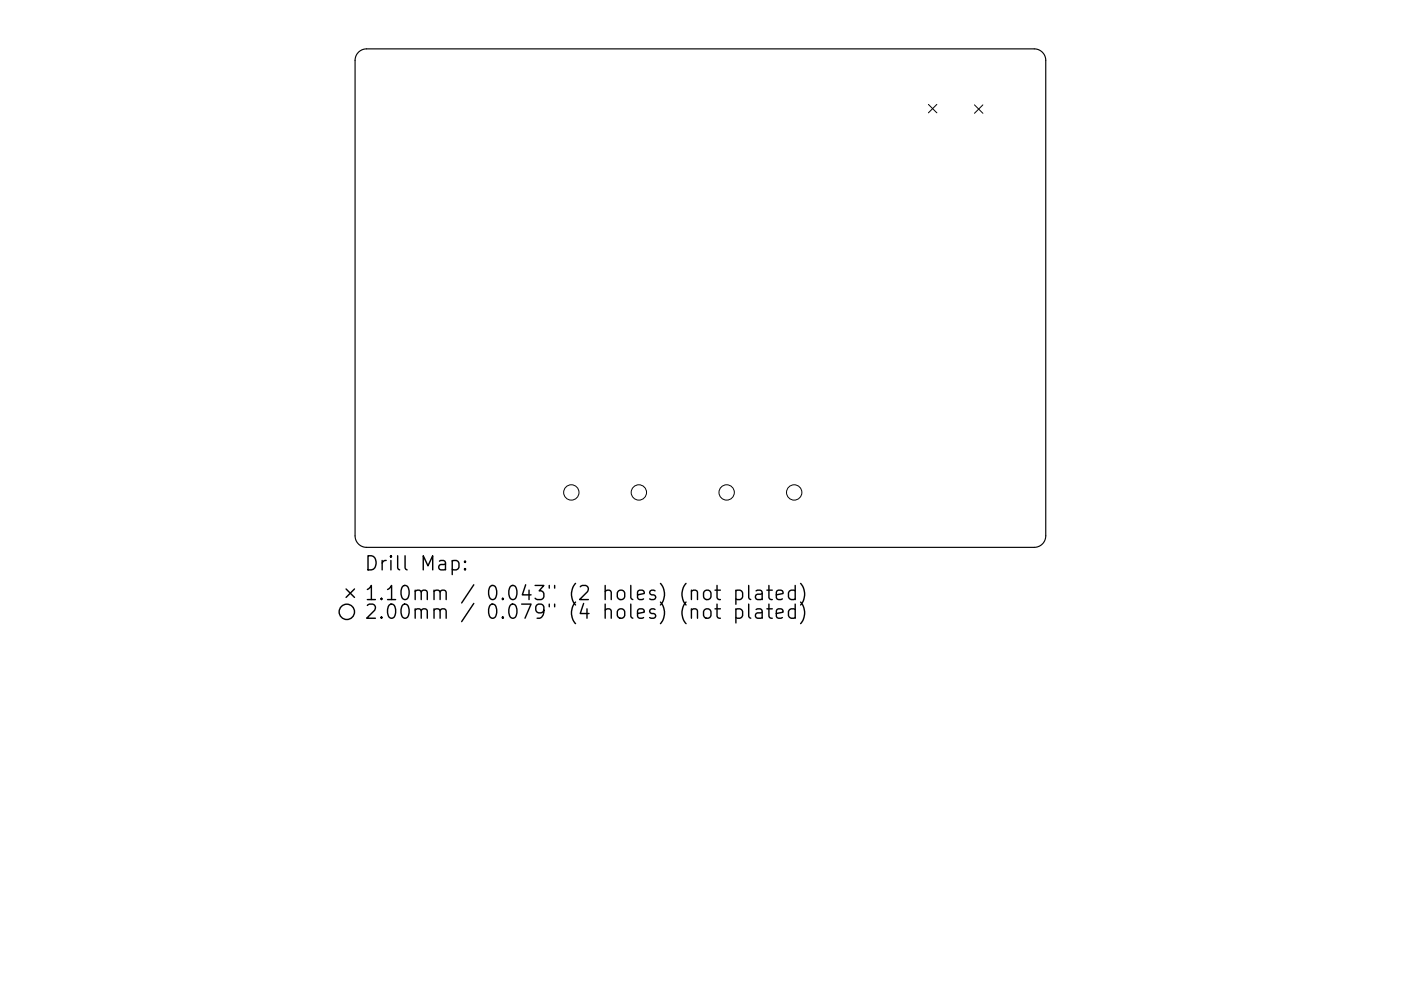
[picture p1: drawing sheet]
<svg xmlns="http://www.w3.org/2000/svg" width="297mm" height="210mm" viewBox="0 0 297 210" stroke-linecap="round" stroke-linejoin="round" font-family="sans-serif">
<defs><g id="words">
<g font-size="4.2">
<text x="77.2" y="121.1">Drill Map:</text>
<text x="77.2" y="127.4">1.10mm / 0.043&quot; (2 holes) (not plated)</text>
<text x="77.2" y="131.3">2.00mm / 0.079&quot; (4 holes) (not plated)</text>
</g>
</g></defs>
<path d="M76 11.1l.9-.6 .8-.1h141.6a2.44 2.44 0 0 1 2.4 2.4v100.9a2.44 2.44 0 0 1-2.4 2.4h-141.6a2.44 2.44 0 0 1-2.4-2.4v-100.9l.1-.8z" fill="none" stroke="#000" stroke-width=".24"/>
<g fill="none" stroke="#000" stroke-width=".21">
<path d="M196.8 22.2l1.8 1.7M198.6 22.2l-1.8 1.7M206.6 22.2l1.8 1.8M208.4 22.2l-1.8 1.8"/>
<circle cx="121.1" cy="104.5" r="1.63"/>
<circle cx="135.5" cy="104.5" r="1.63"/>
<circle cx="154.1" cy="104.5" r="1.63"/>
<circle cx="168.4" cy="104.5" r="1.63"/>
</g>
<g fill="none" stroke="#000" stroke-width=".3">
<path d="M95.9 119.1l.8-.2 .6 .6v.8l-.3 .5-.3 .1-.8-.1M98.6 119.1l.1 .1-.1 .1-.1-.1 .1-.1v.2M73.4 125l1.8 1.7M75.2 125l-1.8 1.7M98.6 120.6l.1 .2-.1 .1-.1-.1 .1-.2v.3M149.3 125.5a.81 .81 0 0 1 .8-.3 .81 .81 0 0 1 .6 .6v.8a.81 .81 0 0 1-.7 .6 .81 .81 0 0 1-.8-.6v-.8zM149.5 129.3a.81 .81 0 0 1 1.2 .4v.9a.81 .81 0 0 1-.7 .6 .81 .81 0 0 1-.8-.6v-.9zM151.6 125.2h1.1M151.6 129.2h1.1M152 124.2v2.6l.2 .3 .5 .1M152 128.2v2.5l.2 .3 .5 .2M156 125.4l.9-.2 .6 .6v.8l-.3 .5-.3 .1-.9-.1"/>
<path d="M156 129.3l.9-.1 .6 .5v.9l-.3 .4-.3 .2-.9-.2M156 125.2v3M156 129.2v3M158.7 124.2v2.6l.5 .4M158.7 128.2v2.5l.5 .5M160.3 125.4l.3-.2 .9 .2 .1 .2v1.6M160.3 129.3l.3-.1 .9 .1 .1 .3v1.6M161.6 125.9l-1 .2a.59 .59 0 0 0-.5 .5 .59 .59 0 0 0 .5 .6l1-.1M161.6 129.9l-1 .1a.59 .59 0 0 0-.4 .6 .59 .59 0 0 0 .4 .6l1-.2M162.6 125.2h1.1M162.6 129.2h1.1M163 124.2v2.6l.2 .3 .5 .1"/>
<path d="M163 128.2v2.5l.2 .3 .5 .2M164.6 126.2l1.4-.3-.1-.5-.9-.2-.4 .4v1.2l.1 .3 .3 .1 .9-.1M164.6 130.2l1.4-.3-.1-.6-.9-.1-.4 .4v1.1l.1 .3 .3 .2 .9-.2M168.6 125.4l-.9-.2-.5 .6v.8l.3 .5 .2 .1 .9-.1M168.6 129.3l-.9-.1-.5 .5v.9l.3 .4 .2 .2 .9-.2M168.6 124.2v3M168.6 128.2v3M169.7 123.8a3.4 3.4 0 0 1 0 4.6M169.7 127.7a3.4 3.4 0 0 1 0 4.6"/>
<circle cx="73.5" cy="129.8" r="1.63"/>
</g>
<use href="#words"/>
</svg>
